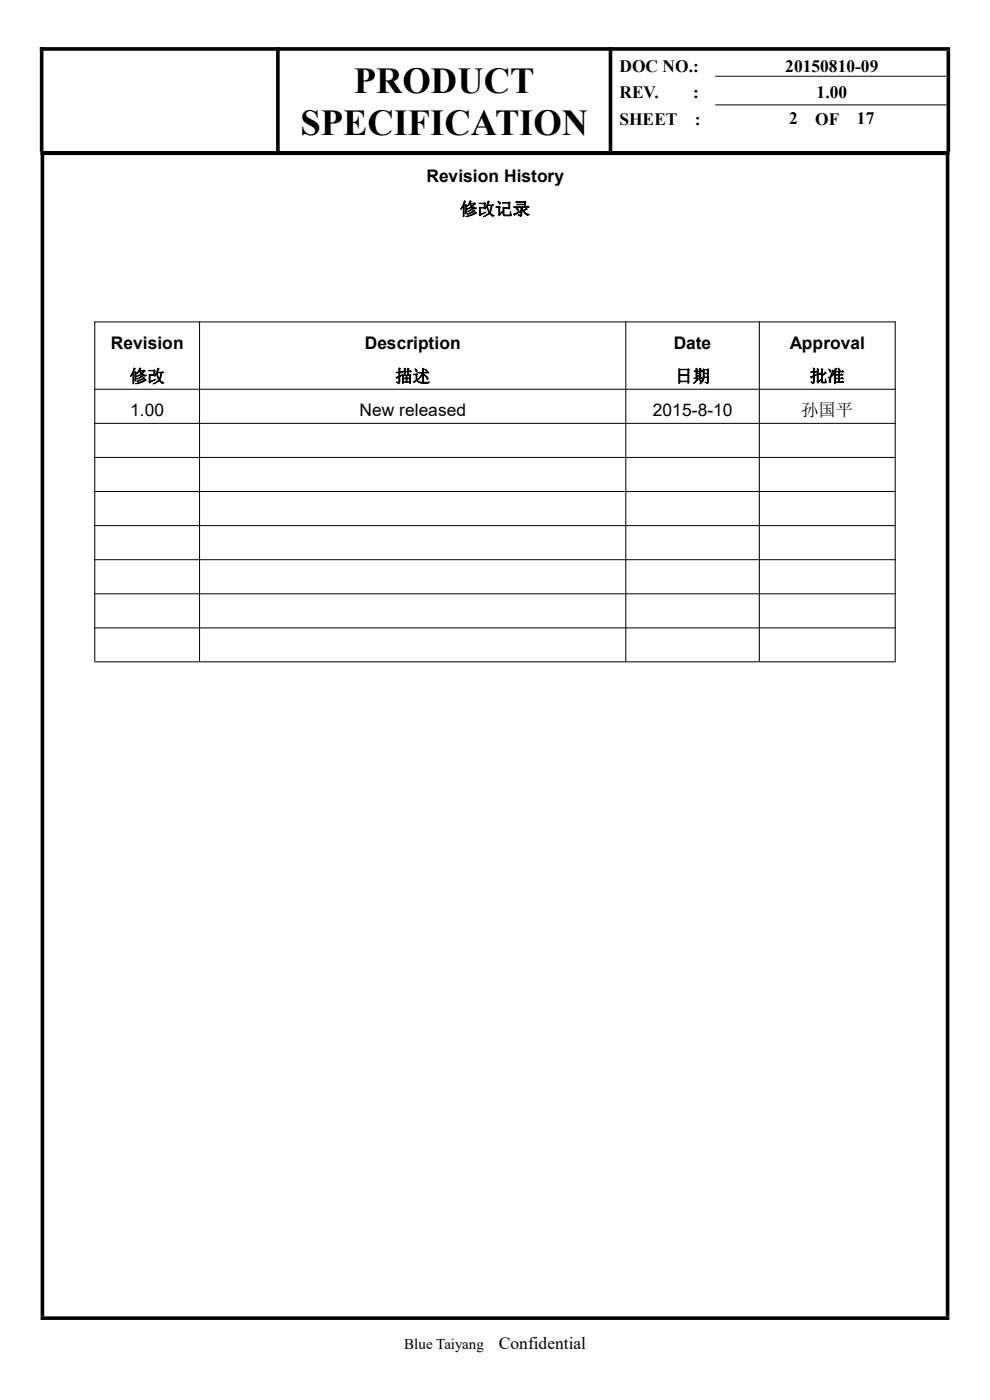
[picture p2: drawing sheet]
<svg xmlns="http://www.w3.org/2000/svg" width="210mm" height="297mm" viewBox="0 0 210 297" stroke-linecap="round" stroke-linejoin="round" font-family="sans-serif">
<defs><g id="words">
<g font-size="7.7">
<text x="75.1" y="19.7">PRODUCT</text>
<text x="63.7" y="28.7">SPECIFICATION</text>
</g>
<g font-size="3.7">
<text x="131.4" y="15.3">DOC NO.:</text>
<text x="166.6" y="15.3">20150810-09</text>
<text x="131.4" y="20.8">REV.</text>
<text x="147.1" y="20.8">:</text>
<text x="173.2" y="20.8">1.00</text>
<text x="131.4" y="26.4">SHEET</text>
<text x="147.4" y="26.4">:</text>
<text x="167.4" y="26.4">2</text>
<text x="172.9" y="26.4">OF</text>
<text x="181.8" y="26.4">17</text>
<text x="90.5" y="38.6">Revision History</text>
<text x="97.6" y="45.6">修改记录</text>
<text x="23.5" y="74">Revision</text>
<text x="77.4" y="74">Description</text>
<text x="142.9" y="74">Date</text>
<text x="167.5" y="74">Approval</text>
<text x="27.5" y="81.1">修改</text>
<text x="83.8" y="81.1">描述</text>
<text x="143.2" y="81.1">日期</text>
<text x="171.8" y="81.1">批准</text>
<text x="27.6" y="88.3">1.00</text>
<text x="76.3" y="88.3">New released</text>
<text x="138.5" y="88.3">2015-8-10</text>
<text x="169.9" y="88.3">孙国平</text>
<text x="105.8" y="286.2">Confidential</text>
</g>
<text font-size="3.2" x="85.8" y="286.2">Blue Taiyang</text>
</g></defs>
<path d="M8.5 10.4h193.1M8.8 10v22.2M58.9 10v22.1M129.5 10v22.1M201.2 10.8v21.4M8.6 32.5h192.8M9 32.1v247.2M201 32.1v247.2M8.6 279.6h192.8" fill="none" stroke="#000" stroke-width=".76" stroke-linecap="butt"/>
<g fill="none" stroke="#000" stroke-width=".21">
<path d="M151.7 16.2h49.1M9.2 32.1h191.6M151.7 22.3h49.1M20 68.3h170M20.1 68.2v72.1M42.3 68.2v72.1M132.8 68.2v72.1M161.1 68.2v72.1M189.9 68.2v72.1M20 82.6h170M20 89.8h170M20 97h170"/>
<path d="M20 104.3h170M20 111.5h170M20 118.7h170M20 126h170M20 133.2h170M20 140.4h170"/>
</g>
<use href="#words"/>
</svg>
